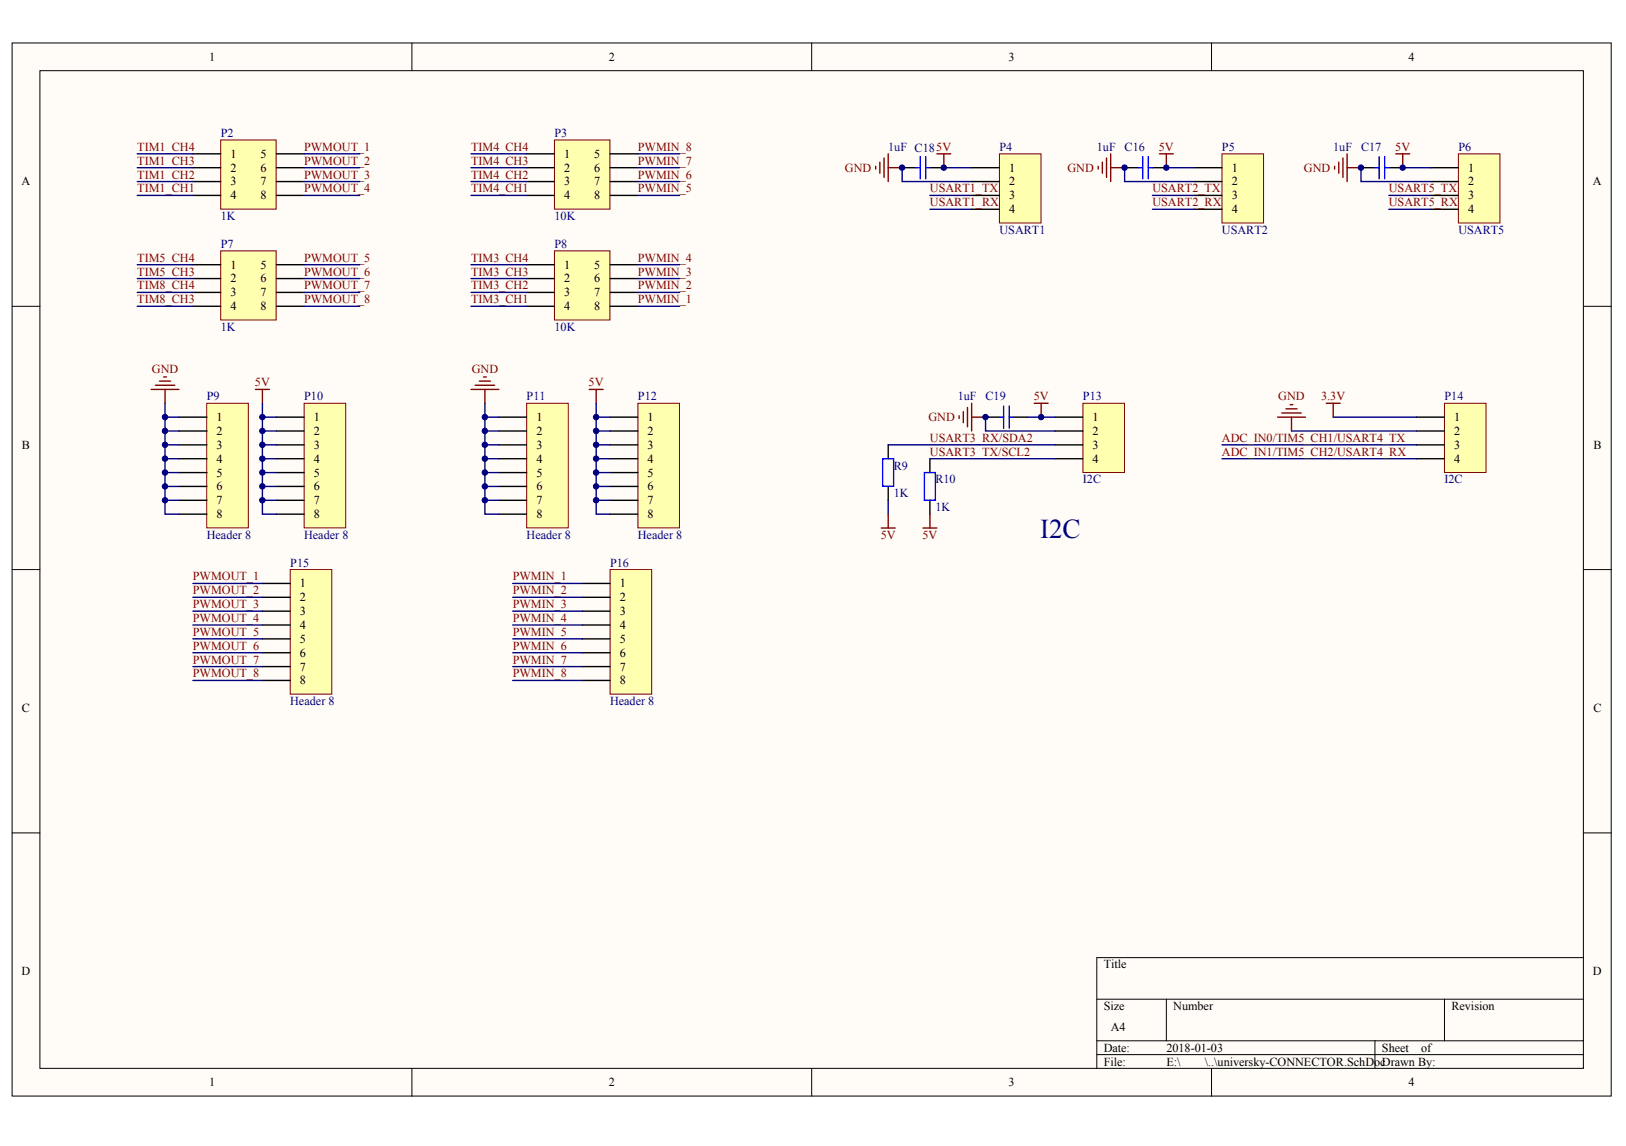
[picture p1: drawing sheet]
<svg xmlns="http://www.w3.org/2000/svg" width="287mm" height="202mm" viewBox="0 0 287 202" stroke-linecap="round" stroke-linejoin="round" font-family="sans-serif">
<defs><g id="words">
<text font-size="4.8" fill="#000080" x="183.4" y="95">I2C</text>
<g font-size="2.2">
<text x="36.9" y="10.7">1</text>
<text x="107.4" y="10.7">2</text>
<text x="177.9" y="10.7">3</text>
<text x="248.4" y="10.7">4</text>
<text x="40.6" y="27.8">1</text>
<text x="45.9" y="27.8">5</text>
<text x="99.5" y="27.8">1</text>
<text x="104.8" y="27.8">5</text>
<text x="3.8" y="32.7">A</text>
<text x="40.6" y="30.3">2</text>
<text x="40.6" y="32.7">3</text>
<text x="40.6" y="35.2">4</text>
<text x="45.9" y="30.3">6</text>
<text x="45.9" y="32.7">7</text>
<text x="45.9" y="35.2">8</text>
<text x="99.5" y="30.3">2</text>
<text x="99.5" y="32.7">3</text>
<text x="99.5" y="35.2">4</text>
<text x="104.8" y="30.3">6</text>
<text x="104.8" y="32.7">7</text>
<text x="104.8" y="35.2">8</text>
<text x="178" y="30.3">1</text>
<text x="178" y="32.7">2</text>
<text x="178" y="35.2">3</text>
<text x="217.3" y="30.3">1</text>
<text x="217.3" y="32.7">2</text>
<text x="217.3" y="35.2">3</text>
<text x="259" y="30.3">1</text>
<text x="259" y="32.7">2</text>
<text x="259" y="35.2">3</text>
<text x="281" y="32.7">A</text>
<text x="178" y="37.6">4</text>
<text x="217.3" y="37.6">4</text>
<text x="259" y="37.6">4</text>
<text x="40.6" y="47.4">1</text>
<text x="45.9" y="47.4">5</text>
<text x="99.5" y="47.4">1</text>
<text x="104.8" y="47.4">5</text>
<text x="40.6" y="49.8">2</text>
<text x="40.6" y="52.3">3</text>
<text x="45.9" y="49.8">6</text>
<text x="45.9" y="52.3">7</text>
<text x="99.5" y="49.8">2</text>
<text x="99.5" y="52.3">3</text>
<text x="104.8" y="49.8">6</text>
<text x="104.8" y="52.3">7</text>
<text x="40.6" y="54.7">4</text>
<text x="45.9" y="54.7">8</text>
<text x="99.5" y="54.7">4</text>
<text x="104.8" y="54.7">8</text>
<text x="38.2" y="74.3">1</text>
<text x="38.2" y="76.7">2</text>
<text x="55.4" y="74.3">1</text>
<text x="55.4" y="76.7">2</text>
<text x="94.6" y="74.3">1</text>
<text x="94.6" y="76.7">2</text>
<text x="114.2" y="74.3">1</text>
<text x="114.2" y="76.7">2</text>
<text x="192.7" y="74.3">1</text>
<text x="192.7" y="76.7">2</text>
<text x="256.5" y="74.3">1</text>
<text x="256.5" y="76.7">2</text>
<text x="3.9" y="79.2">B</text>
<text x="38.2" y="79.2">3</text>
<text x="38.2" y="81.6">4</text>
<text x="55.4" y="79.2">3</text>
<text x="55.4" y="81.6">4</text>
<text x="94.6" y="79.2">3</text>
<text x="94.6" y="81.6">4</text>
<text x="114.2" y="79.2">3</text>
<text x="114.2" y="81.6">4</text>
<text x="192.7" y="79.2">3</text>
<text x="192.7" y="81.6">4</text>
<text x="256.5" y="79.2">3</text>
<text x="256.5" y="81.6">4</text>
<text x="281.1" y="79.2">B</text>
<text x="38.2" y="84.1">5</text>
<text x="38.2" y="86.5">6</text>
<text x="38.2" y="88.9">7</text>
<text x="55.4" y="84.1">5</text>
<text x="55.4" y="86.5">6</text>
<text x="55.4" y="88.9">7</text>
<text x="94.6" y="84.1">5</text>
<text x="94.6" y="86.5">6</text>
<text x="94.6" y="88.9">7</text>
<text x="114.2" y="84.1">5</text>
<text x="114.2" y="86.5">6</text>
<text x="114.2" y="88.9">7</text>
<text x="38.2" y="91.4">8</text>
<text x="55.4" y="91.4">8</text>
<text x="94.6" y="91.4">8</text>
<text x="114.2" y="91.4">8</text>
<text x="52.9" y="103.6">1</text>
<text x="52.9" y="106.1">2</text>
<text x="109.3" y="103.6">1</text>
<text x="109.3" y="106.1">2</text>
<text x="52.9" y="108.5">3</text>
<text x="52.9" y="110.9">4</text>
<text x="52.9" y="113.4">5</text>
<text x="109.3" y="108.5">3</text>
<text x="109.3" y="110.9">4</text>
<text x="109.3" y="113.4">5</text>
<text x="52.9" y="115.8">6</text>
<text x="52.9" y="118.3">7</text>
<text x="109.3" y="115.8">6</text>
<text x="109.3" y="118.3">7</text>
<text x="3.9" y="125.6">C</text>
<text x="52.9" y="120.7">8</text>
<text x="109.3" y="120.7">8</text>
<text x="281.1" y="125.6">C</text>
<text x="3.8" y="172.1">D</text>
<text x="194.7" y="170.8">Title</text>
<text x="281" y="172.1">D</text>
<text x="194.7" y="178.2">Size</text>
<text x="207" y="178.2">Number</text>
<text x="256" y="178.2">Revision</text>
<text x="194.7" y="185.5">Date:</text>
<text x="195.9" y="181.8">A4</text>
<text x="205.7" y="185.5">2018-01-03</text>
<text x="243.7" y="185.5">Sheet</text>
<text x="250.7" y="185.5">of</text>
<text x="36.9" y="191.6">1</text>
<text x="107.4" y="191.6">2</text>
<text x="177.9" y="191.6">3</text>
<text x="194.7" y="187.9">File:</text>
<text x="205.7" y="187.9">E:\</text>
<text x="212.5" y="187.9">\..\universky-CONNECTOR.SchDocDrawn By:</text>
<text x="248.4" y="191.6">4</text>
</g>
<g font-size="2.2" fill="#800000">
<text x="24.2" y="29.1">TIM1_CH3</text>
<text x="24.2" y="26.6">TIM1_CH4</text>
<text x="53.6" y="29.1">PWMOUT_2</text>
<text x="53.6" y="26.6">PWMOUT_1</text>
<text x="83.1" y="29.1">TIM4_CH3</text>
<text x="83.1" y="26.6">TIM4_CH4</text>
<text x="112.5" y="29.1">PWMIN_7</text>
<text x="112.5" y="26.6">PWMIN_8</text>
<text x="204.4" y="26.6">5V</text>
<text x="246.1" y="26.6">5V</text>
<text x="24.2" y="33.9">TIM1_CH1</text>
<text x="24.2" y="31.5">TIM1_CH2</text>
<text x="53.6" y="33.9">PWMOUT_4</text>
<text x="53.6" y="31.5">PWMOUT_3</text>
<text x="83.1" y="33.9">TIM4_CH1</text>
<text x="83.1" y="31.5">TIM4_CH2</text>
<text x="112.5" y="33.9">PWMIN_5</text>
<text x="112.5" y="31.5">PWMIN_6</text>
<text x="149" y="30.3">GND</text>
<text x="164" y="33.9">USART1_TX</text>
<text x="188.3" y="30.3">GND</text>
<text x="203.3" y="33.9">USART2_TX</text>
<text x="230" y="30.3">GND</text>
<text x="245" y="33.9">USART5_TX</text>
<text x="164" y="36.4">USART1_RX</text>
<text x="203.3" y="36.4">USART2_RX</text>
<text x="245" y="36.4">USART5_RX</text>
<text x="24.2" y="46.2">TIM5_CH4</text>
<text x="53.6" y="46.2">PWMOUT_5</text>
<text x="83.1" y="46.2">TIM3_CH4</text>
<text x="112.5" y="46.2">PWMIN_4</text>
<text x="24.2" y="48.6">TIM5_CH3</text>
<text x="24.2" y="53.5">TIM8_CH3</text>
<text x="24.2" y="51.1">TIM8_CH4</text>
<text x="53.6" y="53.5">PWMOUT_8</text>
<text x="53.6" y="51.1">PWMOUT_7</text>
<text x="53.6" y="48.6">PWMOUT_6</text>
<text x="83.1" y="51.1">TIM3_CH2</text>
<text x="83.1" y="48.6">TIM3_CH3</text>
<text x="83.1" y="53.5">TIM3_CH1</text>
<text x="112.5" y="53.5">PWMIN_1</text>
<text x="112.5" y="51.1">PWMIN_2</text>
<text x="112.5" y="48.6">PWMIN_3</text>
<text x="26.8" y="65.7">GND</text>
<text x="83.2" y="65.7">GND</text>
<text x="45" y="68.2">5V</text>
<text x="103.8" y="68.2">5V</text>
<text x="182.3" y="70.6">5V</text>
<text x="225.5" y="70.6">GND</text>
<text x="233" y="70.6">3.3V</text>
<text x="163.8" y="74.3">GND</text>
<text x="164" y="77.9">USART3_RX/SDA2</text>
<text x="215.5" y="77.9">ADC_IN0/TIM5_CH1/USART4_TX</text>
<text x="164" y="80.4">USART3_TX/SCL2</text>
<text x="215.5" y="80.4">ADC_IN1/TIM5_CH2/USART4_RX</text>
<text x="155.3" y="95.1">5V</text>
<text x="162.7" y="95.1">5V</text>
<text x="34" y="107.3">PWMOUT_3</text>
<text x="34" y="104.8">PWMOUT_2</text>
<text x="34" y="102.4">PWMOUT_1</text>
<text x="90.4" y="102.4">PWMIN_1</text>
<text x="90.4" y="104.8">PWMIN_2</text>
<text x="90.4" y="107.3">PWMIN_3</text>
<text x="34" y="109.7">PWMOUT_4</text>
<text x="34" y="112.2">PWMOUT_5</text>
<text x="90.4" y="109.7">PWMIN_4</text>
<text x="90.4" y="112.2">PWMIN_5</text>
<text x="34" y="119.5">PWMOUT_8</text>
<text x="34" y="117.1">PWMOUT_7</text>
<text x="34" y="114.6">PWMOUT_6</text>
<text x="90.4" y="114.6">PWMIN_6</text>
<text x="90.4" y="117.1">PWMIN_7</text>
<text x="90.4" y="119.5">PWMIN_8</text>
</g>
<g font-size="2.2" fill="#000080">
<text x="38.9" y="24.2">P2</text>
<text x="97.8" y="24.2">P3</text>
<text x="156.7" y="26.6">1uF C185V</text>
<text x="176.3" y="26.6">P4</text>
<text x="193.5" y="26.6">1uF</text>
<text x="198.4" y="26.6">C16</text>
<text x="215.5" y="26.6">P5</text>
<text x="235.2" y="26.6">1uF</text>
<text x="240.1" y="26.6">C17</text>
<text x="257.2" y="26.6">P6</text>
<text x="38.9" y="38.8">1K</text>
<text x="97.8" y="38.8">10K</text>
<text x="176.3" y="41.3">USART1</text>
<text x="215.5" y="41.3">USART2</text>
<text x="257.2" y="41.3">USART5</text>
<text x="38.9" y="43.7">P7</text>
<text x="97.8" y="43.7">P8</text>
<text x="38.9" y="58.4">1K</text>
<text x="97.8" y="58.4">10K</text>
<text x="36.5" y="70.6">P9</text>
<text x="53.6" y="70.6">P10</text>
<text x="92.9" y="70.6">P11</text>
<text x="112.5" y="70.6">P12</text>
<text x="168.9" y="70.6">1uF</text>
<text x="173.8" y="70.6">C19</text>
<text x="191" y="70.6">P13</text>
<text x="254.8" y="70.6">P14</text>
<text x="157.7" y="82.8">R9</text>
<text x="157.7" y="87.7">1K</text>
<text x="165" y="85.3">R10</text>
<text x="191" y="85.3">I2C</text>
<text x="254.8" y="85.3">I2C</text>
<text x="36.5" y="95.1">Header 8</text>
<text x="53.6" y="95.1">Header 8</text>
<text x="92.9" y="95.1">Header 8</text>
<text x="112.5" y="95.1">Header 8</text>
<text x="165" y="90.2">1K</text>
<text x="51.2" y="99.9">P15</text>
<text x="107.6" y="99.9">P16</text>
<text x="51.2" y="124.4">Header 8</text>
<text x="107.6" y="124.4">Header 8</text>
</g>
</g></defs>
<g fill="#fffcf8" stroke="#000" stroke-width=".18">
<path d="M2.1 7.6h282.1v185.7h-282.1z"/>
<path d="M7 12.5h272.3v175.9h-272.3z"/>
</g>
<g fill="none" stroke="#000" stroke-width=".18">
<path d="M72.7 7.6v4.9M143.2 7.6v4.9M213.7 7.6v4.9M2.1 54h4.9M279.3 54h4.9M2.1 100.5h4.9M279.3 100.5h4.9M2.1 146.9h4.9M279.3 146.9h4.9M193.5 176.2h85.8M205.7 176.2v7.4M254.8 176.2v7.4"/>
<path d="M279.3 168.9h-85.8v19.6M72.7 188.5v4.9M143.2 188.5v4.9M193.5 183.6h85.8M193.5 186h85.8M213.7 188.5v4.9M242.5 183.6v4.9"/>
</g>
<path d="M38.9 44.2h9.8v12.2h-9.8z" fill="#ffffb0" stroke="#800000" stroke-width=".18"/>
<path d="M34 46.7h4.9M34 49.1h4.9M34 51.6h4.9M34 54h4.9M48.7 46.7h4.9M48.7 49.1h4.9M48.7 51.6h4.9M48.7 54h4.9" fill="none" stroke="#000" stroke-width=".25"/>
<path d="M38.9 24.7h9.8v12.2h-9.8z" fill="#ffffb0" stroke="#800000" stroke-width=".18"/>
<path d="M34 27.1h4.9M34 29.6h4.9M34 32h4.9M34 34.5h4.9M48.7 27.1h4.9M48.7 29.6h4.9M48.7 32h4.9M48.7 34.5h4.9" fill="none" stroke="#000" stroke-width=".25"/>
<path d="M97.8 24.7h9.8v12.2h-9.8z" fill="#ffffb0" stroke="#800000" stroke-width=".18"/>
<path d="M92.9 27.1h4.9M92.9 29.6h4.9M92.9 32h4.9M92.9 34.5h4.9M107.6 27.1h4.9M107.6 29.6h4.9M107.6 32h4.9M107.6 34.5h4.9" fill="none" stroke="#000" stroke-width=".25"/>
<path d="M97.8 44.2h9.8v12.2h-9.8z" fill="#ffffb0" stroke="#800000" stroke-width=".18"/>
<path d="M92.9 46.7h4.9M92.9 49.1h4.9M92.9 51.6h4.9M92.9 54h4.9M107.6 46.7h4.9M107.6 49.1h4.9M107.6 51.6h4.9M107.6 54h4.9" fill="none" stroke="#000" stroke-width=".25"/>
<path d="M51.2 100.5h7.3v21.9h-7.3z" fill="#ffffb0" stroke="#800000" stroke-width=".18"/>
<path d="M46.3 102.9h4.9M46.3 105.4h4.9M46.3 107.8h4.9M46.3 110.2h4.9M46.3 112.7h4.9M46.3 115.1h4.9M46.3 117.6h4.9M46.3 120h4.9" fill="none" stroke="#000" stroke-width=".25"/>
<path d="M36.5 71.1h7.3v22h-7.3z" fill="#ffffb0" stroke="#800000" stroke-width=".18"/>
<path d="M31.6 73.6h4.9M31.6 76h4.9M31.6 78.5h4.9M31.6 80.9h4.9M31.6 83.4h4.9M31.6 85.8h4.9M31.6 88.2h4.9M31.6 90.7h4.9" fill="none" stroke="#000" stroke-width=".25"/>
<path d="M53.6 71.1h7.4v22h-7.4z" fill="#ffffb0" stroke="#800000" stroke-width=".18"/>
<path d="M48.7 73.6h4.9M48.7 76h4.9M48.7 78.5h4.9M48.7 80.9h4.9M48.7 83.4h4.9M48.7 85.8h4.9M48.7 88.2h4.9M48.7 90.7h4.9" fill="none" stroke="#000" stroke-width=".25"/>
<path d="M26.7 68.7h4.9M27.4 68h3.4M28.1 67.2h2M28.9 66.5h.5M29.1 68.7v2.4M45.1 68.7h2.4M46.3 68.7v2.4" fill="none" stroke="#800000" stroke-width=".25"/>
<path d="M107.6 100.5h7.3v21.9h-7.3z" fill="#ffffb0" stroke="#800000" stroke-width=".18"/>
<path d="M102.7 102.9h4.9M102.7 105.4h4.9M102.7 107.8h4.9M102.7 110.2h4.9M102.7 112.7h4.9M102.7 115.1h4.9M102.7 117.6h4.9M102.7 120h4.9" fill="none" stroke="#000" stroke-width=".25"/>
<path d="M92.9 71.1h7.3v22h-7.3z" fill="#ffffb0" stroke="#800000" stroke-width=".18"/>
<path d="M88 73.6h4.9M88 76h4.9M88 78.5h4.9M88 80.9h4.9M88 83.4h4.9M88 85.8h4.9M88 88.2h4.9M88 90.7h4.9" fill="none" stroke="#000" stroke-width=".25"/>
<path d="M112.5 71.1h7.4v22h-7.4z" fill="#ffffb0" stroke="#800000" stroke-width=".18"/>
<path d="M107.6 73.6h4.9M107.6 76h4.9M107.6 78.5h4.9M107.6 80.9h4.9M107.6 83.4h4.9M107.6 85.8h4.9M107.6 88.2h4.9M107.6 90.7h4.9" fill="none" stroke="#000" stroke-width=".25"/>
<path d="M83.1 68.7h4.9M83.8 68h3.5M84.6 67.2h1.9M85.3 66.5h.5M85.5 68.7v2.4M103.9 68.7h2.5M105.2 68.7v2.4" fill="none" stroke="#800000" stroke-width=".25"/>
<path d="M215.5 27.1h7.4v12.2h-7.4z" fill="#ffffb0" stroke="#800000" stroke-width=".18"/>
<path d="M210.6 29.6h4.9M210.6 32h4.9M210.6 34.5h4.9M210.6 36.9h4.9" fill="none" stroke="#000" stroke-width=".25"/>
<path d="M176.3 27.1h7.3v12.2h-7.3z" fill="#ffffb0" stroke="#800000" stroke-width=".18"/>
<path d="M171.4 29.6h4.9M171.4 32h4.9M171.4 34.5h4.9M171.4 36.9h4.9" fill="none" stroke="#000" stroke-width=".25"/>
<path d="M257.2 27.1h7.4v12.2h-7.4z" fill="#ffffb0" stroke="#800000" stroke-width=".18"/>
<path d="M159.1 29.6h2.5M164 29.6h2.5M198.4 29.6h2.4M203.3 29.6h2.4M240.1 29.6h2.4M245 29.6h2.4M252.3 29.6h4.9M252.3 32h4.9M252.3 34.5h4.9M252.3 36.9h4.9" fill="none" stroke="#000" stroke-width=".25"/>
<g fill="none" stroke="#800000" stroke-width=".25">
<path d="M154.5 29.3v.5M155.2 28.6v2M155.9 27.9v3.4M156.7 29.6h2.4M156.7 27.1v4.9M165.3 27.1h2.4M166.5 27.1v2.5M193.7 29.3v.5M194.4 28.6v2M195.2 27.9v3.4M195.9 27.1v4.9M195.9 29.6h2.5"/>
<path d="M204.5 27.1h2.5M205.7 27.1v2.5M235.4 29.3v.5M236.1 28.6v2M236.9 27.9v3.4M237.6 29.6h2.5M237.6 27.1v4.9M246.2 27.1h2.5M247.4 27.1v2.5"/>
</g>
<path d="M161.6 29.6h.7M162.3 27.6v3.9M163.3 29.6h.7M163.3 27.6v3.9M200.8 29.6h.8M201.6 27.6v3.9M202.5 27.6v3.9M202.5 29.6h.8M242.5 29.6h.8M243.3 27.6v3.9M244.2 29.6h.8M244.2 27.6v3.9" fill="none" stroke="#00f" stroke-width=".25"/>
<path d="M191 71.1h7.3v12.2h-7.3z" fill="#ffffb0" stroke="#800000" stroke-width=".18"/>
<path d="M156.7 78.5v2.4M173.8 73.6h2.5M178.7 73.6h2.5M186.1 73.6h4.9M186.1 76h4.9M186.1 78.5h4.9M156.7 85.8v2.4M164 80.9v2.5M164 88.2v2.5M186.1 80.9h4.9" fill="none" stroke="#000" stroke-width=".25"/>
<path d="M176.3 73.6h.7M177 71.6v3.9M178 71.6v3.9M178 73.6h.7M155.7 80.9h1.9v4.9h-1.9zM163 83.4h2v4.8h-2z" fill="none" stroke="#00f" stroke-width=".25"/>
<path d="M169.2 73.3v.5M169.9 72.6v2M170.7 71.9v3.4M171.4 71.1v4.9M171.4 73.6h2.4" fill="none" stroke="#800000" stroke-width=".25"/>
<path d="M254.8 71.1h7.3v12.2h-7.3z" fill="#ffffb0" stroke="#800000" stroke-width=".18"/>
<path d="M249.9 73.6h4.9M249.9 76h4.9M249.9 78.5h4.9M249.9 80.9h4.9" fill="none" stroke="#000" stroke-width=".25"/>
<g fill="none" stroke="#800000" stroke-width=".25">
<path d="M182.4 71.1h2.5M183.7 71.1v2.5M225.4 73.6h4.9M226.1 72.8h3.4M226.8 72.1h2M227.6 71.4h.5M227.8 73.6v2.4M233.9 71.1h2.5M235.2 71.1v2.5M155.4 93.1h2.5M156.7 90.7v2.4M162.8 93.1h2.5"/>
<path d="M164 90.7v2.4"/>
</g>
<g fill="none" stroke="#000080" stroke-width=".25">
<path d="M24.2 27.1h9.8M24.2 29.6h9.8M24.2 32h9.8M24.2 34.5h9.8M53.6 27.1h9.9M53.6 29.6h9.9M53.6 32h9.9M53.6 34.5h9.9M83.1 27.1h9.8M83.1 29.6h9.8M83.1 32h9.8M83.1 34.5h9.8"/>
<path d="M112.5 27.1h7.4M112.5 29.6h7.4M112.5 32h7.4M112.5 34.5h7.4M159.1 29.6v2.4h12.3M164 34.5h7.4M164 36.9h7.4M166.5 29.6h4.9M198.4 29.6v2.4h12.2M203.3 34.5h7.3M203.3 36.9h7.3M205.7 29.6h4.9"/>
<path d="M240.1 29.6v2.4h12.2M245 34.5h7.3M245 36.9h7.3M247.4 29.6h4.9M24.2 46.7h9.8M24.2 49.1h9.8M24.2 51.6h9.8M24.2 54h9.8M53.6 46.7h9.9M53.6 49.1h9.9M53.6 51.6h9.9M53.6 54h9.9"/>
<path d="M83.1 46.7h9.8M83.1 49.1h9.8M83.1 51.6h9.8M83.1 54h9.8M112.5 46.7h7.4M112.5 49.1h7.4M112.5 51.6h7.4M112.5 54h7.4M29.1 76h2.5M29.1 78.5h2.5M29.1 71.1v2.5M31.6 73.6h-2.5v17.1h2.5"/>
<path d="M46.3 76h2.4M46.3 78.5h2.4M46.3 71.1v2.5M48.7 73.6h-2.4v17.1h2.4M85.5 76h2.5M85.5 78.5h2.5M85.5 71.1v2.5M88 73.6h-2.5v17.1h2.5M105.2 76h2.4M105.2 78.5h2.4M105.2 71.1v2.5M107.6 73.6h-2.4v17.1h2.4"/>
<path d="M156.7 78.5h29.4M173.8 73.6v2.4h12.3M181.2 73.6h4.9M215.5 78.5h34.4M227.8 76h22.1M235.2 73.6h14.7M29.1 80.9h2.5M29.1 83.4h2.5M29.1 85.8h2.5M29.1 88.2h2.5M46.3 80.9h2.4M46.3 83.4h2.4"/>
<path d="M46.3 85.8h2.4M46.3 88.2h2.4M85.5 80.9h2.5M85.5 83.4h2.5M85.5 85.8h2.5M85.5 88.2h2.5M105.2 80.9h2.4M105.2 83.4h2.4M105.2 85.8h2.4M105.2 88.2h2.4M156.7 88.2v2.5M164 80.9h22.1"/>
<path d="M215.5 80.9h34.4M34 117.6h12.3M34 115.1h12.3M34 112.7h12.3M34 110.2h12.3M34 107.8h12.3M34 105.4h12.3M34 102.9h12.3M90.4 117.6h12.3M90.4 115.1h12.3M90.4 112.7h12.3M90.4 110.2h12.3"/>
<path d="M90.4 107.8h12.3M90.4 105.4h12.3M90.4 102.9h12.3M34 120h12.3M90.4 120h12.3"/>
</g>
<g fill="#000080" stroke="#000080" stroke-width=".18">
<circle cx="29.1" cy="88.2" r=".48"/>
<circle cx="29.1" cy="85.8" r=".48"/>
<circle cx="29.1" cy="83.3" r=".48"/>
<circle cx="29.1" cy="80.9" r=".48"/>
<circle cx="29.1" cy="78.5" r=".48"/>
<circle cx="29.1" cy="76" r=".48"/>
<circle cx="29.1" cy="73.6" r=".48"/>
<circle cx="46.3" cy="88.2" r=".48"/>
<circle cx="46.3" cy="85.8" r=".48"/>
<circle cx="46.3" cy="83.3" r=".48"/>
<circle cx="46.3" cy="80.9" r=".48"/>
<circle cx="46.3" cy="78.5" r=".48"/>
<circle cx="46.3" cy="76" r=".48"/>
<circle cx="46.3" cy="73.6" r=".48"/>
<circle cx="85.5" cy="88.2" r=".48"/>
<circle cx="85.5" cy="85.8" r=".48"/>
<circle cx="85.5" cy="83.3" r=".48"/>
<circle cx="85.5" cy="80.9" r=".48"/>
<circle cx="85.5" cy="78.5" r=".48"/>
<circle cx="85.5" cy="76" r=".48"/>
<circle cx="85.5" cy="73.6" r=".48"/>
<circle cx="105.1" cy="88.2" r=".48"/>
<circle cx="105.1" cy="85.8" r=".48"/>
<circle cx="105.1" cy="83.3" r=".48"/>
<circle cx="105.1" cy="80.9" r=".48"/>
<circle cx="105.1" cy="78.5" r=".48"/>
<circle cx="105.1" cy="76" r=".48"/>
<circle cx="105.1" cy="73.6" r=".48"/>
<circle cx="159.1" cy="29.6" r=".48"/>
<circle cx="166.5" cy="29.6" r=".48"/>
<circle cx="173.8" cy="73.6" r=".48"/>
<circle cx="183.6" cy="73.6" r=".48"/>
<circle cx="198.4" cy="29.6" r=".48"/>
<circle cx="205.7" cy="29.6" r=".48"/>
<circle cx="240.1" cy="29.6" r=".48"/>
<circle cx="247.4" cy="29.6" r=".48"/>
</g>
<use href="#words"/>
</svg>
